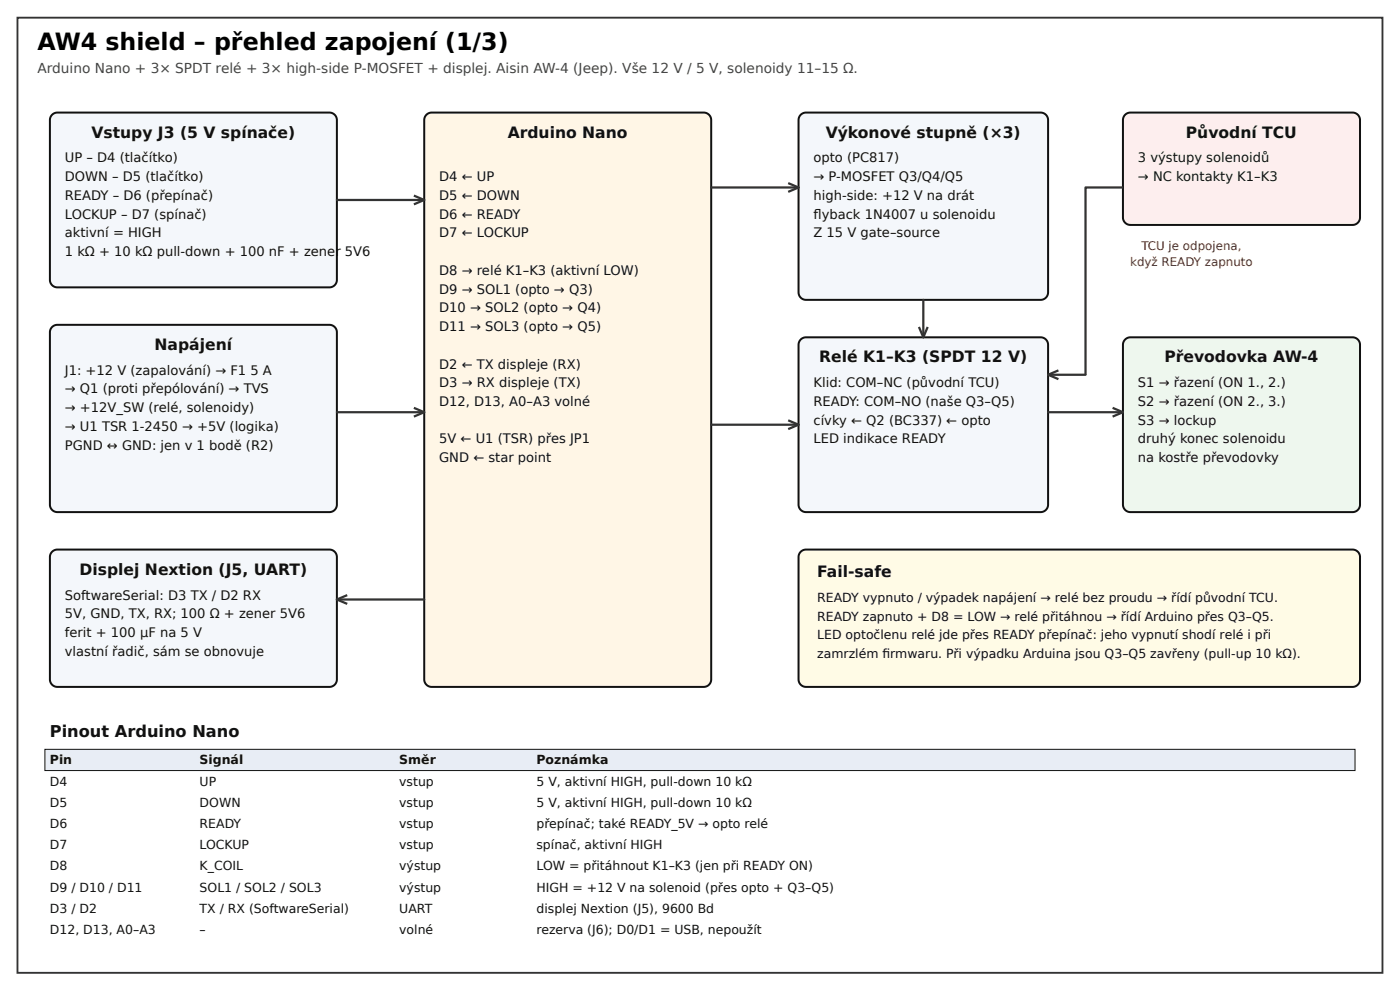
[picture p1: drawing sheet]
<svg xmlns="http://www.w3.org/2000/svg" width="297mm" height="210mm" viewBox="0 0 297 210" stroke-linecap="round" stroke-linejoin="round" font-family="sans-serif">
<defs><g id="words">
<text font-size="5" x="7.9" y="10.6">AW4 shield – přehled zapojení (1/3)</text>
<text font-size="3.4" fill="#111" x="10.6" y="156.2">Pinout Arduino Nano</text>
<g font-size="3.3" fill="#111">
<text x="19.4" y="29.2">Vstupy J3 (5 V spínače)</text>
<text x="107.7" y="29.2">Arduino Nano</text>
<text x="175.2" y="29.2">Výkonové stupně (×3)</text>
<text x="251.6" y="29.2">Původní TCU</text>
<text x="32.8" y="74.2">Napájení</text>
<text x="173.8" y="76.8">Relé K1–K3 (SPDT 12 V)</text>
<text x="247" y="76.8">Převodovka AW-4</text>
<text x="16.9" y="121.8">Displej Nextion (J5, UART)</text>
<text x="173.4" y="122.3">Fail-safe</text>
</g>
<text font-size="2.9" fill="#444" x="7.9" y="15.4">Arduino Nano + 3× SPDT relé + 3× high-side P-MOSFET + displej. Aisin AW-4 (Jeep). Vše 12 V / 5 V, solenoidy 11–15 Ω.</text>
<g font-size="2.8" fill="#111">
<text x="13.8" y="34.5">UP – D4 (tlačítko)</text>
<text x="172.6" y="34.5">opto (PC817)</text>
<text x="241.4" y="34.5">3 výstupy solenoidů</text>
<text x="13.8" y="38.4">DOWN – D5 (tlačítko)</text>
<text x="93.2" y="38.4">D4 ← UP</text>
<text x="172.6" y="38.4">→ P-MOSFET Q3/Q4/Q5</text>
<text x="241.4" y="38.4">→ NC kontakty K1–K3</text>
<text x="13.8" y="42.4">READY – D6 (přepínač)</text>
<text x="13.8" y="46.4">LOCKUP – D7 (spínač)</text>
<text x="93.2" y="42.4">D5 ← DOWN</text>
<text x="93.2" y="46.4">D6 ← READY</text>
<text x="172.6" y="42.4">high-side: +12 V na drát</text>
<text x="172.6" y="46.4">fl yback 1N4007 u solenoidu</text>
<text x="13.8" y="50.3">aktivní = HIGH</text>
<text x="93.2" y="50.3">D7 ← LOCKUP</text>
<text x="172.6" y="50.3">Z 15 V gate–source</text>
<text x="13.8" y="54.3">1 kΩ + 10 kΩ pull-down + 100 nF + zener 5V6</text>
<text x="93.2" y="58.3">D8 → relé K1–K3 (aktivní LOW)</text>
<text x="93.2" y="62.2">D9 → SOL1 (opto → Q3)</text>
<text x="93.2" y="66.2">D10 → SOL2 (opto → Q4)</text>
<text x="93.2" y="70.2">D11 → SOL3 (opto → Q5)</text>
<text x="13.8" y="79.5">J1: +12 V (zapalování) → F1 5 A</text>
<text x="13.8" y="83.4">→ Q1 (proti přepólování) → TVS</text>
<text x="93.2" y="78.1">D2 ← TX displeje (RX)</text>
<text x="93.2" y="82.1">D3 → RX displeje (TX)</text>
<text x="172.6" y="82.1">Klid: COM–NC (původní TCU)</text>
<text x="241.4" y="82.1">S1 → řazení (ON 1., 2.)</text>
<text x="13.8" y="87.4">→ +12V_SW (relé, solenoidy)</text>
<text x="93.2" y="86.1">D12, D13, A0–A3 volné</text>
<text x="172.6" y="86.1">READY: COM–NO (naše Q3–Q5)</text>
<text x="241.4" y="86.1">S2 → řazení (ON 2., 3.)</text>
<text x="13.8" y="91.4">→ U1 TSR 1-2450 → +5V (logika)</text>
<text x="13.8" y="95.3">PGND ↔ GND: jen v 1 bodě (R2)</text>
<text x="93.2" y="94">5V ← U1 (TSR) přes JP1</text>
<text x="172.6" y="90">cívky ← Q2 (BC337) ← opto</text>
<text x="172.6" y="94">LED indikace READY</text>
<text x="241.4" y="90">S3 → lockup</text>
<text x="241.4" y="94">druhý konec solenoidu</text>
<text x="93.2" y="98">GND ← star point</text>
<text x="241.4" y="98">na kostře převodovky</text>
<text x="13.8" y="127.1">SoftwareSerial: D3 TX / D2 RX</text>
<text x="13.8" y="131.1">5V, GND, TX, RX; 100 Ω + zener 5V6</text>
<text x="13.8" y="135">ferit + 100 µF na 5 V</text>
<text x="13.8" y="139">vlastní řadič, sám se obnovuje</text>
</g>
<g font-size="2.6" fill="#111">
<text x="173.4" y="127.6">READY vypnuto / výpadek napájení → relé bez proudu → řídí původní TCU.</text>
<text x="173.4" y="131.6">READY zapnuto + D8 = LOW → relé přitáhnou → řídí Arduino přes Q3–Q5.</text>
<text x="173.4" y="135.6">LED optočlenu relé jde přes READY přepínač: jeho vypnutí shodí relé i při</text>
<text x="173.4" y="139.5">zamrzlém fi rmwaru. Při výpadku Arduina jsou Q3–Q5 zavřeny (pull-up 10 kΩ).</text>
<text x="10.6" y="162">Pin</text>
<text x="10.6" y="166.5">D4</text>
<text x="42.3" y="162">Signál</text>
<text x="42.3" y="166.5">UP</text>
<text x="84.7" y="162">Směr</text>
<text x="84.7" y="166.5">vstup</text>
<text x="113.8" y="162">Poznámka</text>
<text x="113.8" y="166.5">5 V, aktivní HIGH, pull-down 10 kΩ</text>
<text x="10.6" y="171">D5</text>
<text x="42.3" y="171">DOWN</text>
<text x="84.7" y="171">vstup</text>
<text x="113.8" y="171">5 V, aktivní HIGH, pull-down 10 kΩ</text>
<text x="10.6" y="175.5">D6</text>
<text x="42.3" y="175.5">READY</text>
<text x="84.7" y="175.5">vstup</text>
<text x="113.8" y="175.5">přepínač; také READY_5V → opto relé</text>
<text x="10.6" y="180">D7</text>
<text x="10.6" y="184.5">D8</text>
<text x="42.3" y="180">LOCKUP</text>
<text x="42.3" y="184.5">K_COIL</text>
<text x="84.7" y="180">vstup</text>
<text x="84.7" y="184.5">výstup</text>
<text x="113.8" y="180">spínač, aktivní HIGH</text>
<text x="113.8" y="184.5">LOW = přitáhnout K1–K3 (jen při READY ON)</text>
<text x="10.6" y="189">D9 / D10 / D11</text>
<text x="42.3" y="189">SOL1 / SOL2 / SOL3</text>
<text x="84.7" y="189">výstup</text>
<text x="113.8" y="189">HIGH = +12 V na solenoid (přes opto + Q3–Q5)</text>
<text x="10.6" y="193.5">D3 / D2</text>
<text x="42.3" y="193.5">TX / RX (SoftwareSerial)</text>
<text x="84.7" y="193.5">UART</text>
<text x="113.8" y="193.5">displej Nextion (J5), 9600 Bd</text>
<text x="10.6" y="198">D12, D13, A0–A3</text>
<text x="42.3" y="198">–</text>
<text x="84.7" y="198">volné</text>
<text x="113.8" y="198">rezerva (J6); D0/D1 = USB, nepoužít</text>
</g>
<g font-size="2.5" fill="#a00">
<text x="242.2" y="53">TCU je odpojena,</text>
<text x="239.8" y="56.4">když READY zapnuto</text>
</g>
</g></defs>
<path d="M3.7 3.7h289.6v202.5h-289.6z" fill="none" stroke="#333" stroke-width=".4"/>
<path d="M11.1 24.3l.5-.3 .6-.1h57.7a1.59 1.59 0 0 1 1.6 1.6v33.8a1.59 1.59 0 0 1-1.6 1.6h-57.7a1.59 1.59 0 0 1-1.6-1.6v-33.8l.1-.7z" fill="#f4f7fb"/>
<path d="M11.1 24.3l.5-.3 .6-.1h57.7a1.59 1.59 0 0 1 1.6 1.6v33.8a1.59 1.59 0 0 1-1.6 1.6h-57.7a1.59 1.59 0 0 1-1.6-1.6v-33.8l.1-.7z" fill="none" stroke="#111" stroke-width=".42"/>
<path d="M11.1 69.3l.5-.3 .6-.1h57.7a1.59 1.59 0 0 1 1.6 1.6v36.5a1.59 1.59 0 0 1-1.6 1.6h-57.7a1.59 1.59 0 0 1-1.6-1.6v-36.5l.1-.7z" fill="#f4f7fb"/>
<path d="M11.1 69.3l.5-.3 .6-.1h57.7a1.59 1.59 0 0 1 1.6 1.6v36.5a1.59 1.59 0 0 1-1.6 1.6h-57.7a1.59 1.59 0 0 1-1.6-1.6v-36.5l.1-.7z" fill="none" stroke="#111" stroke-width=".42"/>
<path d="M11.1 117l.5-.4 .6-.1h57.7a1.59 1.59 0 0 1 1.6 1.6v25.9a1.59 1.59 0 0 1-1.6 1.6h-57.7a1.59 1.59 0 0 1-1.6-1.6v-25.9l.1-.6z" fill="#f4f7fb"/>
<path d="M11.1 117l.5-.4 .6-.1h57.7a1.59 1.59 0 0 1 1.6 1.6v25.9a1.59 1.59 0 0 1-1.6 1.6h-57.7a1.59 1.59 0 0 1-1.6-1.6v-25.9l.1-.6z" fill="none" stroke="#111" stroke-width=".42"/>
<path d="M90.5 24.3l.5-.3 .6-.1h57.7a1.59 1.59 0 0 1 1.6 1.6v118.5a1.59 1.59 0 0 1-1.6 1.6h-57.7a1.59 1.59 0 0 1-1.6-1.6v-118.5l.1-.7z" fill="#fff6e6"/>
<path d="M90.5 24.3l.5-.3 .6-.1h57.7a1.59 1.59 0 0 1 1.6 1.6v118.5a1.59 1.59 0 0 1-1.6 1.6h-57.7a1.59 1.59 0 0 1-1.6-1.6v-118.5l.1-.7z" fill="none" stroke="#111" stroke-width=".42"/>
<path d="M169.9 24.3l.5-.3 .6-.1h49.8a1.59 1.59 0 0 1 1.6 1.6v36.5a1.59 1.59 0 0 1-1.6 1.6h-49.8a1.59 1.59 0 0 1-1.6-1.6v-36.5l.1-.7z" fill="#f4f7fb"/>
<path d="M169.9 24.3l.5-.3 .6-.1h49.8a1.59 1.59 0 0 1 1.6 1.6v36.5a1.59 1.59 0 0 1-1.6 1.6h-49.8a1.59 1.59 0 0 1-1.6-1.6v-36.5l.1-.7z" fill="none" stroke="#111" stroke-width=".42"/>
<path d="M169.9 72l.5-.4 .6-.1h49.8a1.59 1.59 0 0 1 1.6 1.6v33.9a1.59 1.59 0 0 1-1.6 1.6h-49.8a1.59 1.59 0 0 1-1.6-1.6v-33.9l.1-.6z" fill="#f4f7fb"/>
<path d="M169.9 72l.5-.4 .6-.1h49.8a1.59 1.59 0 0 1 1.6 1.6v33.9a1.59 1.59 0 0 1-1.6 1.6h-49.8a1.59 1.59 0 0 1-1.6-1.6v-33.9l.1-.6z" fill="none" stroke="#111" stroke-width=".42"/>
<path d="M238.7 24.3l.5-.3 .6-.1h47.1a1.59 1.59 0 0 1 1.6 1.6v20.6a1.59 1.59 0 0 1-1.6 1.6h-47.1a1.59 1.59 0 0 1-1.6-1.6v-20.6l.2-.7z" fill="#fdeeee"/>
<path d="M238.7 24.3l.5-.3 .6-.1h47.1a1.59 1.59 0 0 1 1.6 1.6v20.6a1.59 1.59 0 0 1-1.6 1.6h-47.1a1.59 1.59 0 0 1-1.6-1.6v-20.6l.2-.7z" fill="none" stroke="#111" stroke-width=".42"/>
<path d="M238.7 72l.5-.4 .6-.1h47.1a1.59 1.59 0 0 1 1.6 1.6v33.9a1.59 1.59 0 0 1-1.6 1.6h-47.1a1.59 1.59 0 0 1-1.6-1.6v-33.9l.2-.6z" fill="#eef7ee"/>
<path d="M238.7 72l.5-.4 .6-.1h47.1a1.59 1.59 0 0 1 1.6 1.6v33.9a1.59 1.59 0 0 1-1.6 1.6h-47.1a1.59 1.59 0 0 1-1.6-1.6v-33.9l.2-.6z" fill="none" stroke="#111" stroke-width=".42"/>
<g fill="none" stroke="#333" stroke-width=".48">
<path d="M150.9 39.7h18.5M167.2 38.8l2.2 .9-2.2 1M238.2 39.7h-7.9v39.8h-7.9M71.5 42.4h18.5M87.8 41.5l2.2 .9-2.2 .9M195 69.3l.9 2.2 .9-2.2M195.9 63.6v7.9M224.5 78.5l-2.1 1 2.1 .9M71.5 87.4h18.5M87.8 86.5l2.2 .9-2.2 .9M150.9 90h18.5M167.2 89.1l2.2 .9-2.2 1"/>
<path d="M222.4 87.4h15.8M236 86.5l2.2 .9-2.2 .9M71.5 127.1h18.5M73.7 126.2l-2.2 .9 2.2 .9"/>
</g>
<path d="M169.9 117l.5-.4 .6-.1h115.9a1.59 1.59 0 0 1 1.6 1.6v25.9a1.59 1.59 0 0 1-1.6 1.6h-115.9a1.59 1.59 0 0 1-1.6-1.6v-25.9l.1-.6z" fill="#fffbe6"/>
<path d="M169.9 117l.5-.4 .6-.1h115.9a1.59 1.59 0 0 1 1.6 1.6v25.9a1.59 1.59 0 0 1-1.6 1.6h-115.9a1.59 1.59 0 0 1-1.6-1.6v-25.9l.1-.6z" fill="none" stroke="#111" stroke-width=".42"/>
<path d="M9.5 158.9h278v4.5h-278z" fill="#e8edf5"/>
<path d="M9.5 158.9h278v4.5h-278z" fill="none" stroke="#111" stroke-width=".21"/>
<use href="#words"/>
</svg>
